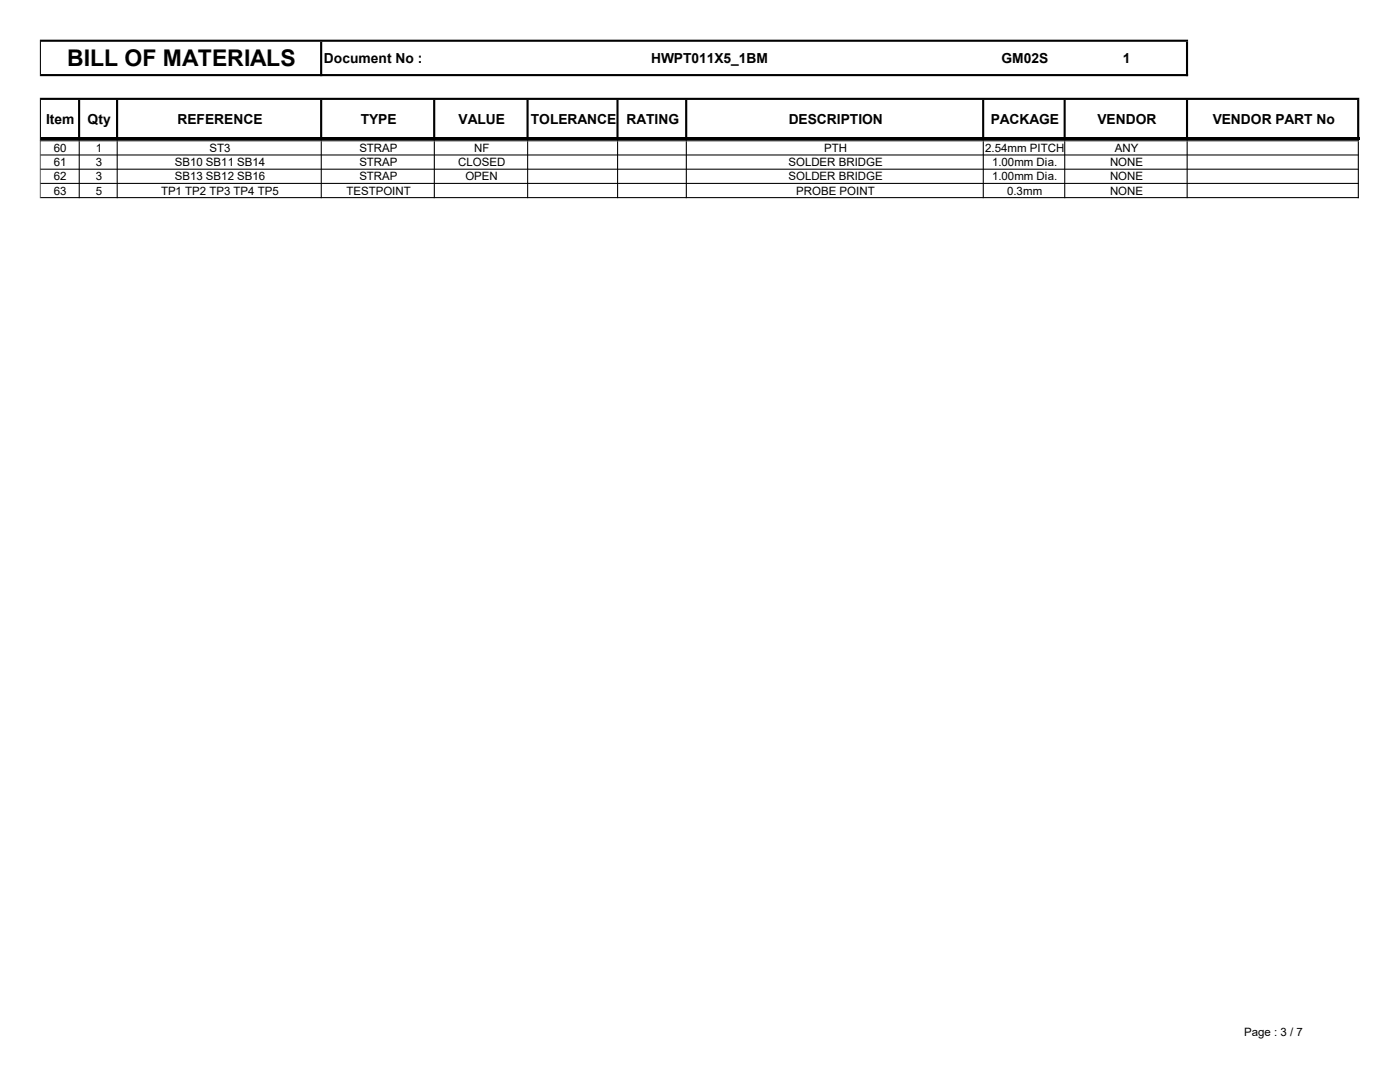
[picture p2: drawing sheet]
<svg xmlns="http://www.w3.org/2000/svg" width="279mm" height="216mm" viewBox="0 0 279 216" stroke-linecap="round" stroke-linejoin="round" font-family="sans-serif">
<defs><g id="words">
<text font-size="4.6" x="13.4" y="13.3">BILL OF MATERIALS</text>
<g font-size="2.8">
<text x="64.6" y="12.5">Document No :</text>
<text x="129.9" y="12.5">HWPT011X5_1BM</text>
<text x="199.8" y="12.5">GM02S</text>
<text x="224.1" y="12.5">1</text>
<text x="9.2" y="24.7">Item</text>
<text x="17.5" y="24.7">Qty</text>
<text x="35.4" y="24.7">REFERENCE</text>
<text x="72" y="24.7">TYPE</text>
<text x="91.5" y="24.7">VALUE</text>
<text x="105.9" y="24.7">TOLERANCE</text>
<text x="125.1" y="24.7">RATING</text>
<text x="157.4" y="24.7">DESCRIPTION</text>
<text x="197.7" y="24.7">PACKAGE</text>
<text x="219" y="24.7">VENDOR</text>
<text x="242" y="24.7">VENDOR PART No</text>
</g>
<g font-size="2.3">
<text x="10.8" y="30.3">60</text>
<text x="10.8" y="33.1">61</text>
<text x="10.8" y="36">62</text>
<text x="19.1" y="30.3">1</text>
<text x="19.1" y="33.1">3</text>
<text x="19.1" y="36">3</text>
<text x="34.9" y="33.1">SB10 SB11 SB14</text>
<text x="34.9" y="36">SB13 SB12 SB16</text>
<text x="41.8" y="30.3">ST3</text>
<text x="71.7" y="30.3">STRAP</text>
<text x="71.7" y="33.1">STRAP</text>
<text x="71.7" y="36">STRAP</text>
<text x="91.4" y="33.1">CLOSED</text>
<text x="92.9" y="36">OPEN</text>
<text x="94.6" y="30.3">NF</text>
<text x="157.4" y="33.1">SOLDER BRIDGE</text>
<text x="157.4" y="36">SOLDER BRIDGE</text>
<text x="164.5" y="30.3">PTH</text>
<text x="196.6" y="30.3">2.54mm PITCH</text>
<text x="198" y="33.1">1.00mm Dia.</text>
<text x="198" y="36">1.00mm Dia.</text>
<text x="221.5" y="33.1">NONE</text>
<text x="221.5" y="36">NONE</text>
<text x="222.5" y="30.3">ANY</text>
<text x="10.8" y="38.8">63</text>
<text x="19.1" y="38.8">5</text>
<text x="32.1" y="38.8">TP1 TP2 TP3 TP4 TP5</text>
<text x="69.1" y="38.8">TESTPOINT</text>
<text x="158.9" y="38.8">PROBE POINT</text>
<text x="201" y="38.8">0.3mm</text>
<text x="221.5" y="38.8">NONE</text>
<text x="248.3" y="206.8">Page : 3 / 7</text>
</g>
</g></defs>
<g fill="#000">
<path d="M8 7.9h.2v7.3h-.2zM63.9 8.3h.4v6.9h-.4zM236.7 8.3h.4v6.9h-.4zM8 19.5h.2v8.4h-.2zM15.6 19.9h.4v8h-.4zM23.2 19.9h.4v8h-.4zM63.9 19.9h.4v8h-.4zM86.4 19.9h.5v8h-.5zM105.1 19.9h.4v8h-.4zM123 19.9h.4v8h-.4zM136.7 19.9h.5v8h-.5zM196 19.9h.4v8h-.4zM212.3 19.9h.4v8h-.4zM236.7 19.9h.4v8h-.4zM270.8 19.9h.5v8h-.5z" fill-rule="evenodd"/>
<path d="M8 27.9l.1 .2zM64 27.9h.2v.2h-.2zM236.8 27.9h.2v.2h-.2zM15.7 27.9h.2v.2h-.2zM23.3 27.9h.2v.2h-.2zM86.6 27.9h.2v.2h-.2zM105.2 27.9h.2v.2h-.2zM123.1 27.9h.3v.2h-.3zM136.9 27.9h.2v.2h-.2zM196.1 27.9h.2v.2h-.2zM212.4 27.9h.2v.2h-.2zM271 27.9h.2v.2h-.2zM8.2 7.9h228.9v.4h-228.9zM8.2 14.8h228.9v.4h-228.9zM8.2 19.5h263.1v.4h-263.1z" fill-rule="evenodd"/>
<path d="M8 28h.1v11.5h-.1zM15.7 28.2h.2v11.3h-.2zM23.3 28.2h.2v11.3h-.2zM64 28.2h.2v11.3h-.2zM86.6 28.2h.2v11.3h-.2zM105.2 28.2h.2v11.3h-.2zM123.1 28.2h.3v11.3h-.3zM136.9 28.2h.2v11.3h-.2zM196.1 28.2h.2v11.3h-.2zM212.4 28.2h.2v11.3h-.2zM236.8 28.2h.2v11.3h-.2zM271 28.2h.2v11.3h-.2z" fill-rule="evenodd"/>
<path d="M8.1 28h263.1v.2h-263.1zM8.1 30.8h263.1v.2h-263.1zM8.1 33.7h263.1v.2h-263.1zM8.1 36.5h263.1v.2h-263.1zM8.1 39.3h263.1v.2h-263.1z" fill-rule="evenodd"/>
</g>
<path d="M8.2 27.7h263.1" fill="none" stroke="#000" stroke-width=".42"/>
<use href="#words"/>
</svg>
